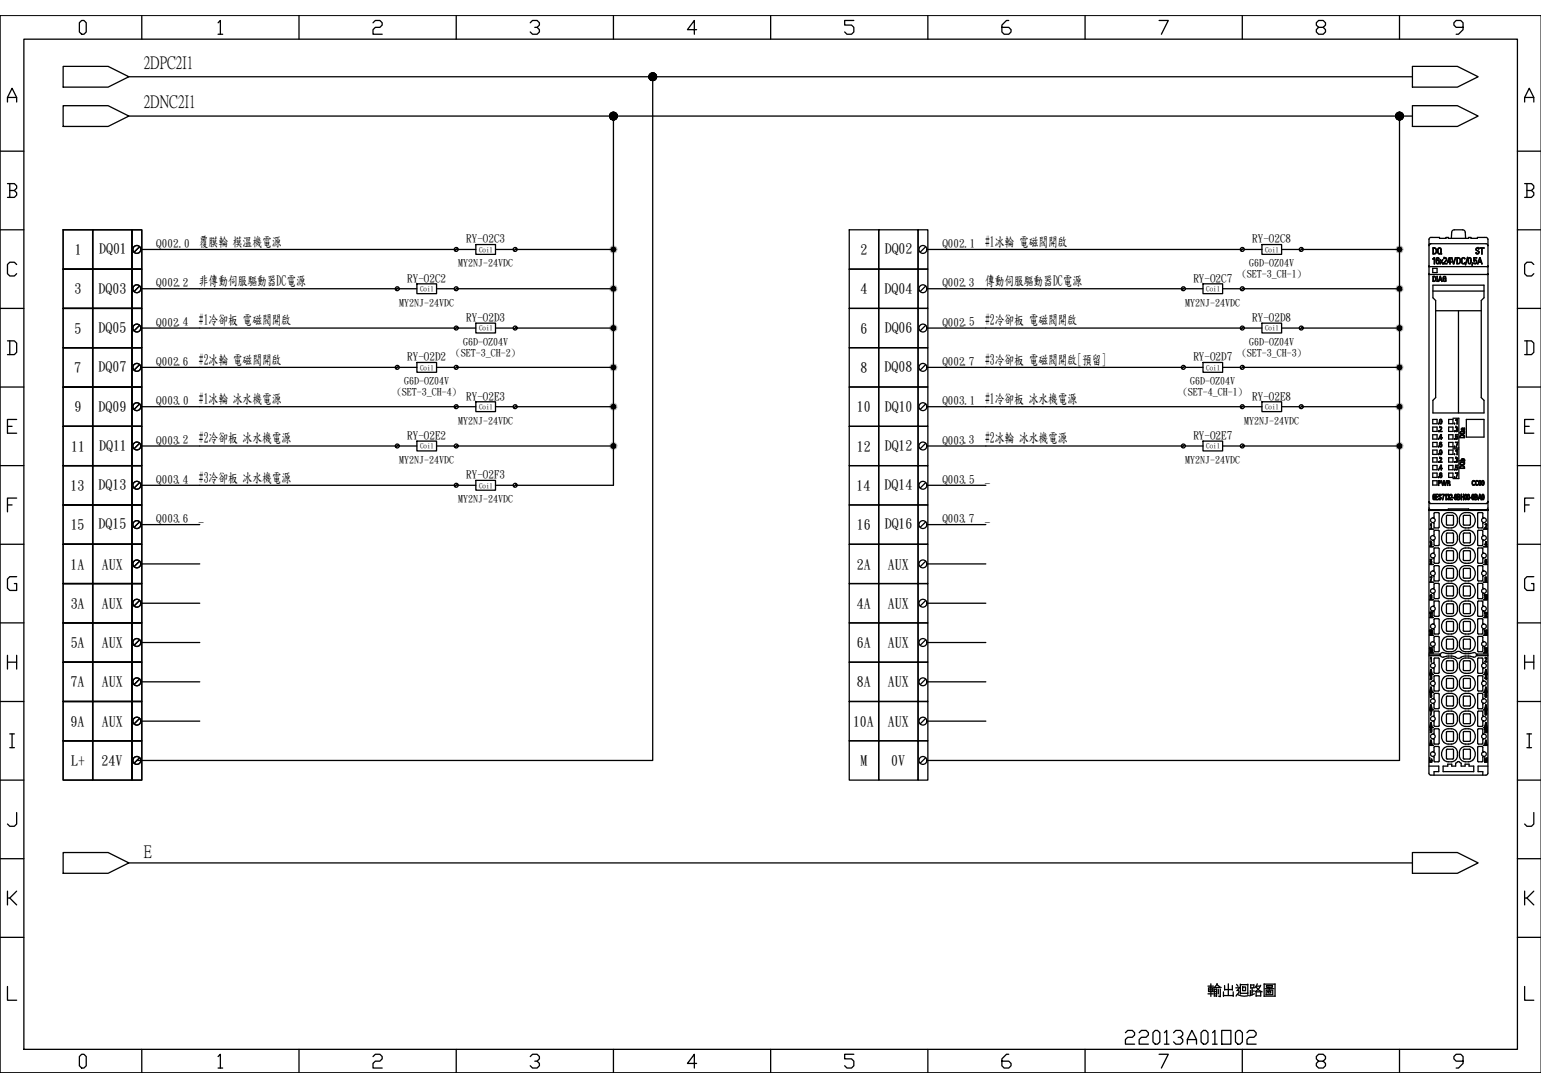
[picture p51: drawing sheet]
<svg xmlns="http://www.w3.org/2000/svg" width="297mm" height="210mm" viewBox="0 0 297 210" stroke-linecap="round" stroke-linejoin="round" font-family="sans-serif">
<defs><g id="words">
<text font-size="6.2" x="215.9" y="202.5">22013A01O02</text>
<g font-size="3.4">
<text x="27.7" y="13">2DPC2I1</text>
<text x="27.7" y="20.6">2DNC2I1</text>
<text x="27.7" y="165.2">E</text>
</g>
<g font-size="2.7">
<text x="38.3" y="47.4">覆膜輪 模溫機電源</text>
<text x="189.9" y="47.4">#1冰輪 電磁閥開啟</text>
<text x="14.4" y="49">1</text>
<text x="19.1" y="48.8">DQ01</text>
<text x="165.9" y="49">2</text>
<text x="170.5" y="48.8">DQ02</text>
<text x="14.3" y="56.5">3</text>
<text x="19" y="56.4">DQ03</text>
<text x="38.3" y="55">非傳動伺服驅動器DC電源</text>
<text x="165.9" y="56.6">4</text>
<text x="170.5" y="56.4">DQ04</text>
<text x="189.9" y="55">傳動伺服驅動器DC電源</text>
<text x="14.3" y="64.1">5</text>
<text x="19" y="64">DQ05</text>
<text x="38.3" y="62.5">#1冷卻板 電磁閥開啟</text>
<text x="165.9" y="64.1">6</text>
<text x="170.5" y="64">DQ06</text>
<text x="189.9" y="62.5">#2冷卻板 電磁閥開啟</text>
<text x="14.3" y="71.7">7</text>
<text x="19" y="71.6">DQ07</text>
<text x="38.3" y="70.1">#2冰輪 電磁閥開啟</text>
<text x="165.9" y="71.7">8</text>
<text x="170.5" y="71.6">DQ08</text>
<text x="189.9" y="70.1">#3冷卻板 電磁閥開啟[預留]</text>
<text x="38.3" y="77.7">#1冰輪 冰水機電源</text>
<text x="189.9" y="77.7">#1冷卻板 冰水機電源</text>
<text x="14.3" y="79.3">9</text>
<text x="19" y="79.1">DQ09</text>
<text x="165.2" y="79.3">10</text>
<text x="170.6" y="79.1">DQ10</text>
<text x="13.7" y="86.9">11</text>
<text x="19.1" y="86.7">DQ11</text>
<text x="38.3" y="85.3">#2冷卻板 冰水機電源</text>
<text x="165.1" y="86.9">12</text>
<text x="170.5" y="86.7">DQ12</text>
<text x="189.9" y="85.3">#2冰輪 冰水機電源</text>
<text x="13.6" y="94.4">13</text>
<text x="19" y="94.3">DQ13</text>
<text x="38.3" y="92.8">#3冷卻板 冰水機電源</text>
<text x="165.1" y="94.4">14</text>
<text x="170.5" y="94.3">DQ14</text>
<text x="189.9" y="92.8">_</text>
<text x="19" y="101.9">DQ15</text>
<text x="38.3" y="100.4">_</text>
<text x="170.5" y="101.9">DQ16</text>
<text x="189.9" y="100.4">_</text>
<text x="13.6" y="102">15</text>
<text x="165.1" y="102">16</text>
<text x="13.6" y="109.6">1A</text>
<text x="19.6" y="109.6">AUX</text>
<text x="165.2" y="109.6">2A</text>
<text x="171.2" y="109.6">AUX</text>
<text x="13.6" y="117.2">3A</text>
<text x="19.6" y="117.2">AUX</text>
<text x="165.2" y="117.2">4A</text>
<text x="171.2" y="117.2">AUX</text>
<text x="13.6" y="124.7">5A</text>
<text x="19.6" y="124.7">AUX</text>
<text x="165.1" y="124.7">6A</text>
<text x="171.2" y="124.7">AUX</text>
<text x="13.6" y="132.3">7A</text>
<text x="19.6" y="132.3">AUX</text>
<text x="165.2" y="132.3">8A</text>
<text x="171.2" y="132.3">AUX</text>
<text x="13.6" y="139.9">9A</text>
<text x="19.6" y="139.9">AUX</text>
<text x="164.4" y="139.9">10A</text>
<text x="171.2" y="139.9">AUX</text>
<text x="13.7" y="147.5">L+</text>
<text x="19.6" y="147.5">24V</text>
<text x="165.9" y="147.5">M</text>
<text x="171.8" y="147.5">0V</text>
</g>
<g font-size="2.1">
<text x="30.1" y="47.6">Q002.0</text>
<text x="89.9" y="46.7">RY-O2C3</text>
<text x="181.6" y="47.6">Q002.1</text>
<text x="241.4" y="46.7">RY-O2C8</text>
<text x="30.1" y="55.2">Q002.2</text>
<text x="78.5" y="54.3">RY-O2C2</text>
<text x="181.6" y="55.2">Q002.3</text>
<text x="230" y="54.3">RY-O2C7</text>
<text x="30.1" y="62.8">Q002.4</text>
<text x="89.9" y="61.9">RY-O2D3</text>
<text x="181.6" y="62.8">Q002.5</text>
<text x="241.4" y="61.9">RY-O2D8</text>
<text x="30.1" y="70.3">Q002.6</text>
<text x="78.5" y="69.4">RY-O2D2</text>
<text x="181.6" y="70.3">Q002.7</text>
<text x="230" y="69.4">RY-O2D7</text>
<text x="30.1" y="77.9">Q003.0</text>
<text x="89.9" y="77">RY-O2E3</text>
<text x="181.6" y="77.9">Q003.1</text>
<text x="241.4" y="77">RY-O2E8</text>
<text x="30.1" y="85.5">Q003.2</text>
<text x="78.5" y="84.6">RY-O2E2</text>
<text x="181.6" y="85.5">Q003.3</text>
<text x="230" y="84.6">RY-O2E7</text>
<text x="30.1" y="93.1">Q003.4</text>
<text x="89.9" y="92.2">RY-O2F3</text>
<text x="181.6" y="93.1">Q003.5</text>
<text x="30.1" y="100.6">Q003.6</text>
<text x="181.6" y="100.6">Q003.7</text>
</g>
<g font-size="1.9">
<text x="88.3" y="51.3">MY2NJ-24VDC</text>
<text x="239.4" y="53.4">(SET-3_CH-1)</text>
<text x="240.8" y="51.3">G6D-OZ04V</text>
<text x="76.9" y="58.9">MY2NJ-24VDC</text>
<text x="228.5" y="58.9">MY2NJ-24VDC</text>
<text x="87.8" y="68.5">(SET-3_CH-2)</text>
<text x="89.3" y="66.5">G6D-OZ04V</text>
<text x="239.4" y="68.5">(SET-3_CH-3)</text>
<text x="240.8" y="66.5">G6D-OZ04V</text>
<text x="76.5" y="76.1">(SET-3_CH-4)</text>
<text x="77.9" y="74.1">G6D-OZ04V</text>
<text x="228" y="76.1">(SET-4_CH-1)</text>
<text x="229.4" y="74.1">G6D-OZ04V</text>
<text x="88.3" y="81.6">MY2NJ-24VDC</text>
<text x="239.8" y="81.6">MY2NJ-24VDC</text>
<text x="76.9" y="89.2">MY2NJ-24VDC</text>
<text x="228.5" y="89.2">MY2NJ-24VDC</text>
<text x="88.3" y="96.8">MY2NJ-24VDC</text>
</g>
<g font-size="1.3">
<text x="92.4" y="48.5">Coil</text>
<text x="243.9" y="48.5">Coil</text>
<text x="81" y="56.1">Coil</text>
<text x="232.5" y="56.1">Coil</text>
<text x="92.4" y="63.7">Coil</text>
<text x="243.9" y="63.7">Coil</text>
<text x="81" y="71.3">Coil</text>
<text x="232.5" y="71.3">Coil</text>
<text x="92.4" y="78.8">Coil</text>
<text x="243.9" y="78.8">Coil</text>
<text x="81" y="86.4">Coil</text>
<text x="232.5" y="86.4">Coil</text>
<text x="92.4" y="94">Coil</text>
</g>
</g></defs>
<g fill="none" stroke="#000" stroke-width=".25">
<path d="M1.4 19.7v-.9l.9-1.8 .9 1.8v.9M1.4 18.8h1.8M4.6 7.5h287.9v194.8h-287.9zM15.7 3.9h.5l.4 .5v1.8l-.4 .4h-.5l-.4-.4v-1.8zM27.3 3v4.5M42 4.4l.5-.5v2.7M42 6.6h.9M57.6 3v4.5M71.9 4.4l.4-.5h.9l.5 .5v.4l-.5 .5h-.9l-.4 .4v.9h1.8M87.9 3v4.5M102.2 4.4l.4-.5h.9l.5 .5v.4l-.5 .5h-.4M103.5 5.3l.5 .4v.5l-.5 .4h-.9l-.4-.4"/>
<path d="M118.2 3v4.5M134.3 5.7h-1.8l1.3-1.8v2.7M148.5 3v4.5M164.6 3.9h-1.8v.9h1.3l.5 .5v.9l-.5 .4h-.8l-.5-.4M178.8 3v4.5M194.4 3.9h-.4l-.9 .9v1.4l.5 .4h.8l.5-.4v-.5l-.5-.4h-1.3M209.2 3v4.5M223.4 3.9h1.8l-1.3 2.7M239.5 3v4.5M254.2 5.3l-.5-.5v-.4l.5-.5h.9l.4 .5v.4l-.4 .5h-.9l-.5 .4v.5l.5 .4h.9l.4-.4v-.5l-.4-.4M269.8 3v4.5M282 5.3h-1.3l-.5-.5v-.4l.5-.5h.9l.4 .5v1.3l-.9 .9h-.4"/>
<path d="M293.9 19.7v-.9l.9-1.8 .9 1.8v.9M293.9 18.8h1.8M.1 29.1h4.5M1.4 35.4h1.4l.4 .4v.5l-.4 .4M1.9 36.7h.9l.4 .5v.4l-.4 .4h-1.4M1.9 35.4v2.6M292.5 29.1h4.5M293.9 35.4h1.3l.5 .4v.5l-.5 .4M294.3 36.7h.9l.5 .5v.4l-.5 .4h-1.3M294.3 35.4v2.6M.1 44.3h4.5M.1 59.4h4.5"/>
<path d="M3.2 51l-.4-.5h-.9l-.5 .5v1.8l.5 .4h.9l.4-.4M292.5 44.3h4.5M292.5 59.4h4.5M295.7 51l-.5-.5h-.9l-.4 .5v1.8l.4 .4h.9l.5-.4M.1 74.6h4.5M1.4 65.7h1.4l.4 .4v1.8l-.4 .5h-1.4M1.9 65.7v2.7M292.5 74.6h4.5M293.9 65.7h1.3l.5 .4v1.8l-.5 .5h-1.3M294.3 65.7v2.7M.1 89.8h4.5M1.4 82.2h.9"/>
<path d="M1.4 97.3h.9M3.2 80.8h-1.8v2.7h1.8M3.2 96h-1.8v2.7M292.5 89.8h4.5M293.9 82.2h.9M293.9 97.3h.9M295.7 80.8h-1.8v2.7h1.8M295.7 96h-1.8v2.7M.1 104.9h4.5M3.2 111.2h-1.3l-.5 .4v1.8l.5 .4h1.3v-1.3h-.4M292.5 104.9h4.5M295.7 111.2h-1.4l-.4 .4v1.8l.4 .4h1.4v-1.3h-.5"/>
<path d="M.1 120.1h4.5M.1 135.2h4.5M1.4 126.3v2.7M1.4 127.6h1.8M3.2 126.3v2.7M292.5 120.1h4.5M292.5 135.2h4.5M293.9 127.6h1.8M293.9 126.3v2.7M295.7 126.3v2.7M.1 150.4h4.5M1.9 141.5h.9"/>
<path d="M1.9 144.1h.9M2.3 141.5v2.6M3.2 156.6v2.2l-.4 .5h-.9l-.5-.5M292.5 150.4h4.5M294.3 141.5h.9M294.3 144.1h.9M294.8 141.5v2.6M295.7 156.6v2.2l-.5 .5h-.9l-.4-.5M.1 165.5h4.5M1.4 171.8v2.6M1.9 173.1l1.3 1.3M3.2 171.8l-1.3 1.3h-.5"/>
<path d="M292.5 165.5h4.5M293.9 171.8v2.6M294.3 173.1l1.4 1.3M295.7 171.8l-1.4 1.3h-.4M.1 180.7h4.5M1.4 190.1v2.7h1.8M292.5 180.7h4.5M293.9 190.1v2.7h1.8M.1 206.8h296.9M15.7 203.2h.5l.4 .5v1.7l-.4 .5h-.5l-.4-.5v-1.7zM27.3 202.3v4.5M42 203.7l.5-.5v2.7"/>
<path d="M42 205.9h.9M57.6 202.3v4.5M71.9 203.7l.4-.5h.9l.5 .5v.4l-.5 .4h-.9l-.4 .5v.9h1.8M87.9 202.3v4.5M102.2 203.7l.4-.5h.9l.5 .5v.4l-.5 .4h-.4M103.5 204.5l.5 .5v.4l-.5 .5h-.9l-.4-.5M118.2 202.3v4.5M134.3 205h-1.8l1.3-1.8v2.7M148.5 202.3v4.5M164.6 203.2h-1.8v.9h1.3l.5 .4v.9l-.5 .5h-.8l-.5-.5M178.8 202.3v4.5M194.4 203.2h-.4l-.9 .9v1.3l.5 .5h.8l.5-.5v-.4l-.5-.5h-1.3"/>
<path d="M209.2 202.3v4.5M223.4 203.2h1.8l-1.3 2.7M239.5 202.3v4.5M254.2 204.5l-.5-.4v-.4l.5-.5h.9l.4 .5v.4l-.4 .4h-.9l-.5 .5v.4l.5 .5h.9l.4-.5v-.4l-.4-.5M269.8 202.3v4.5M282 204.5h-1.3l-.5-.4v-.4l.5-.5h.9l.4 .5v1.3l-.9 .9h-.4"/>
</g>
<!-- layer: 0 -->
<g fill="none" stroke="#000" stroke-width=".25">
<path d="M12.2 12.8h8.6l4 2-4 2h-8.6zM24.8 14.8h247.5M125.8 14.8v131.8h-99.4M272.3 12.8h8.6l4 2-4 2h-8.6zM12.2 20.4h8.6l4 2-4 2h-8.6zM24.8 22.4h247.5M118.2 22.4v71.1h-18.9M269.8 22.4v124.2h-91.1M272.3 20.4h8.6l4 2-4 2h-8.6zM12.2 44.3h5.7v7.6h-5.7zM12.2 51.9h5.7v7.5h-5.7zM12.2 59.4h5.7v7.6h-5.7z"/>
<path d="M17.9 44.3h7.5v7.6h-7.5zM17.9 51.9h7.5v7.5h-7.5zM17.9 59.4h7.5v7.6h-7.5zM25.4 44.3h1.9v7.6h-1.9zM25.4 51.9h1.9v7.5h-1.9zM25.4 59.4h1.9v7.6h-1.9zM26.9 47.5l-1.1 1.1M26.9 55.1l-1.1 1.1M27.1 48.1h60.8M27.1 55.7h49.5M76.8 55.4l-.5 .5M77 55.7h3.4"/>
<path d="M80.4 54.7h3.7v1.9h-3.7zM84.1 55.7h3.5M87.9 55.7h30.3M88.2 55.4l-.5 .5M88.2 47.8l-.5 .5M88.3 48.1h3.4M91.7 47.1h3.8v1.9h-3.8zM95.5 48.1h3.4M99.3 48.1h18.9M99.6 47.8l-.6 .5M163.7 44.3h5.7v7.6h-5.7zM163.7 51.9h5.7v7.5h-5.7z"/>
<path d="M163.7 59.4h5.7v7.6h-5.7zM169.4 44.3h7.6v7.6h-7.6zM169.4 51.9h7.6v7.5h-7.6zM169.4 59.4h7.6v7.6h-7.6zM177 44.3h1.8v7.6h-1.8zM177 51.9h1.8v7.5h-1.8zM177 59.4h1.8v7.6h-1.8zM178.4 47.5l-1 1.1M178.4 55.1l-1 1.1M178.7 48.1h60.8M178.7 55.7h49.4M228.4 55.4l-.6 .5"/>
<path d="M228.5 55.7h3.4M231.9 54.7h3.8v1.9h-3.8zM235.7 55.7h3.4M239.5 55.7h30.3M239.7 55.4l-.5 .5M239.7 47.8l-.5 .5M239.8 48.1h3.4M243.2 47.1h3.8v1.9h-3.8zM247 48.1h3.4M250.8 48.1h19M251.1 47.8l-.5 .5M275.4 51.4h.1"/>
<path d="M275.4 52.9h.1M275.4 46.1v51.8l.2 .3 .2 .1M275.4 46.1l.1-.2 .3-.1h1.7v.1h1.2v-.1h.5v.1h3.9v-.1h.4v.1h1.3v-.1h1.6h.2l.2 .3M275.5 51.4h.1M275.5 52.9h.1M275.5 47.2l-.1 .2M275.5 52.9h11.3M275.5 51.4h11.3M275.5 47.2h.1M275.5 47.1v.1M275.8 47l-.3 .1M275.8 47h10.7l.2 .1 .1 .3"/>
<path d="M275.8 47h.1M276.2 51.7h.8v.8h-.8zM276.2 53.3h.4l.1 .1 .1 .5-.2 .3h-.4zM276.2 47.8h.4l.2 .2 .1 .6-.3 .3-.4 .1zM276.2 55h9.9v2.4l-.6 .5v18.7l.6 .6v2.4h-9.9v-2.4l.5-.6v-18.7l-.5-.5zM276.2 56.1h9.9M276.2 49.9h.1M276.3 53.3l.3 .1 .1 .2v.4l-.2 .2h-.2zM276.3 47.8l.3 .1 .2 .2v.5l-.2 .3h-.3zM276.3 48.9h.1M276.4 49.7h.1v1.2l-.1-1.1-.2 .1zM276.7 59.9h8.8"/>
<path d="M276.9 49.7h.3l.2 .1-.4-.1-.1 .2v.4l.2-.2 .3 .2v.4l-.2 .2h-.2l-.2-.3zM277 53.3v.9zM277.1 50.1h.1M277.2 47.9l.3-.1 .2 .1 .1 .7-.1 .3 .2 .1h-.6l-.1-.2zM277.3 47.9l.3-.1 .1 .2v.7l-.2 .2-.3-.2zM277.6 50.1l.3 .3 .2-.3-.2 .3 .2 .4-.3-.3-.3 .3 .3-.4zM277.6 53.3l.3 1-.1-.3h-.4l-.1 .2zM277.6 53.3l.2 .6h-.4zM278.2 53.3h.3l.2 .1-.4-.1-.1 .3v.4l.2 .2 .2-.1v-.3l-.1-.1h.2v.5h-.1h-.3l-.1-.2zM278.4 49.7h.1M278.4 49.7h.3l.2 .3-.6 .8 .6 .1h-.6l.5-.9-.1-.2h-.3zM279.1 50.4v.1"/>
<path d="M279.3 49.7h.2v.8h.2h-.2v.4v-.4h-.5zM279.4 49.7l.1 .8-.4-.1zM279.8 45.9l.1-1.4 .4-.2 1.9 .1 .2 .4 .1 1.1M279.8 49.7l.4 1.1 .4-1.1-.3 1.2h-.2zM280.8 49.7h.5l.2 .2v.6l-.3 .3-.4 .1zM280.9 49.7l.4 .1 .1 .2v.5l-.2 .3h-.3zM281.1 59.9v19.7M281.8 49.7h.4l.2 .1-.4-.1-.2 .3v.7l.2 .1 .4-.1-.2 .2h-.3l-.1-.2zM282.9 49.6l-.5 1.4zM283 50.3v.4l.2 .2 .3-.1 .1-.5M283 50.3v-.5l.3-.2 .2 .2 .1 .5M283 50.3h.1"/>
<path d="M283.1 50.3l.1-.6 .3 .1v.5M283.1 50.3v.4l.1 .1 .3-.1v-.4M283.1 50.3h.1M283.5 50.3h.1M283.6 50.3h.1M283.8 50.7v.4zM284.1 49.7h.5h-.4v.5l.3-.1 .2 .2-.1 .4-.2 .2-.3-.2 .4 .1 .1-.4-.2-.2-.3 .1zM284.2 50.3h.1M284.7 48.9h.1M284.9 47.9l.2 .1-.3-.3-.3 .3v.2l.5 .4-.1 .2-.2 .1M284.9 47.9h-.3v.2l.5 .4v.2l-.3 .3-.3-.3 .2 .2M284.9 47.9h.1"/>
<path d="M285.2 49.7h.1l.4 1.2-.2-.4h-.5l-.2 .4zM285.3 49.8l.2 .7h-.5zM285.3 47.8h.8h-.4v1.2l-.1-1.2zM286.8 52.9h.1M286.8 51.4h.1M286.8 46.1v51.8a.47 .47 0 0 1-.6 .4h-3.1v-.2h-3.9v.2M12.2 67h5.7v7.6h-5.7zM12.2 74.6h5.7v7.6h-5.7zM17.9 67h7.5v7.6h-7.5zM17.9 74.6h7.5v7.6h-7.5zM25.4 67h1.9v7.6h-1.9zM25.4 74.6h1.9v7.6h-1.9z"/>
<path d="M26.9 62.7l-1.1 1.1M26.9 70.3l-1.1 1M26.9 77.9l-1.1 1M27.1 78.4h60.8M27.1 63.2h60.8M27.1 70.8h49.5M76.8 70.5l-.5 .6M77 70.8h3.4M80.4 69.9h3.7v1.9h-3.7zM84.1 70.8h3.5M87.9 70.8h30.3M88.2 78.1l-.5 .6"/>
<path d="M88.2 70.5l-.5 .6M88.2 63l-.5 .5M88.3 78.4h3.4M88.3 63.2h3.4M91.7 77.4h3.8v1.9h-3.8zM91.7 62.3h3.8v1.9h-3.8zM95.5 78.4h3.4M95.5 63.2h3.4M99.3 78.4h18.9M99.3 63.2h18.9M99.6 78.1l-.6 .6M99.6 63l-.6 .5"/>
<path d="M163.7 67h5.7v7.6h-5.7zM163.7 74.6h5.7v7.6h-5.7zM169.4 67h7.6v7.6h-7.6zM169.4 74.6h7.6v7.6h-7.6zM177 67h1.8v7.6h-1.8zM177 74.6h1.8v7.6h-1.8zM178.4 62.7l-1 1.1M178.4 70.3l-1 1M178.4 77.9l-1 1M178.7 78.4h60.8M178.7 63.2h60.8M178.7 70.8h49.4"/>
<path d="M228.4 70.5l-.6 .6M228.5 70.8h3.4M231.9 69.9h3.8v1.9h-3.8zM235.7 70.8h3.4M239.5 70.8h30.3M239.7 78.1l-.5 .6M239.7 70.5l-.5 .6M239.7 63l-.5 .5M239.8 78.4h3.4M239.8 63.2h3.4M243.2 77.4h3.8v1.9h-3.8zM243.2 62.3h3.8v1.9h-3.8z"/>
<path d="M247 78.4h3.4M247 63.2h3.4M250.8 78.4h19M250.8 63.2h19M251.1 78.1l-.5 .6M251.1 63l-.5 .5M12.2 82.2h5.7v7.6h-5.7zM12.2 89.8h5.7v7.5h-5.7zM12.2 97.3h5.7v7.6h-5.7zM17.9 82.2h7.5v7.6h-7.5zM17.9 89.8h7.5v7.5h-7.5zM17.9 97.3h7.5v7.6h-7.5z"/>
<path d="M25.4 82.2h1.9v7.6h-1.9zM25.4 89.8h1.9v7.5h-1.9zM25.4 97.3h1.9v7.6h-1.9zM26.9 85.4l-1.1 1.1M26.9 93l-1.1 1.1M27.1 86h49.5M27.1 93.5h60.8M76.8 85.7l-.5 .5M77 86h3.4M80.4 85h3.7v1.9h-3.7zM84.1 86h3.5M87.9 86h30.3"/>
<path d="M88.2 93.3l-.5 .5M88.2 85.7l-.5 .5M88.3 93.5h3.4M91.7 92.6h3.8v1.9h-3.8zM95.5 93.5h3.4M99.6 93.3l-.6 .5M163.7 82.2h5.7v7.6h-5.7zM163.7 89.8h5.7v7.5h-5.7zM163.7 97.3h5.7v7.6h-5.7zM169.4 82.2h7.6v7.6h-7.6zM169.4 89.8h7.6v7.5h-7.6zM169.4 97.3h7.6v7.6h-7.6z"/>
<path d="M177 82.2h1.8v7.6h-1.8zM177 89.8h1.8v7.5h-1.8zM177 97.3h1.8v7.6h-1.8zM178.4 85.4l-1 1.1M178.4 93l-1 1.1M178.7 86h49.4M178.7 93.5h11.3M228.4 85.7l-.6 .5M228.5 86h3.4M231.9 85h3.8v1.9h-3.8zM235.7 86h3.4M239.5 86h30.3"/>
<path d="M239.7 85.7l-.5 .5M275.4 98.3h.1M275.4 98.4h.1M275.4 98.4h11.4M275.4 96.7l.1 .2M275.4 98.3h11.4M275.5 96.9l.3 .2M275.8 97.1h.1M275.8 97.1h10.7M276.2 80.8h.8v.9h-.8zM276.2 82.3h.8v.9h-.8zM276.2 83.8h.8v.8h-.8z"/>
<path d="M276.2 85.3h.8v.8h-.8zM276.2 86.8h.8v.8h-.8zM276.2 88.2h.8v.9h-.8zM276.2 89.7h.8v.8h-.8zM276.2 91.2h.8v.8h-.8zM276.2 92.7h.8v.8h-.8zM276.3 99.8a.46 .46 0 0 0-.6 .5 .46 .46 0 0 0 .6 .4M276.3 99.8a.45 .45 0 0 1 .3 .5 .45 .45 0 0 1-.3 .4M276.3 95.3l.3 .1-.2-.1-.1 .2v.3l.2-.1 .1 .1v.4l-.1 .1-.3-.2zM276.4 95.7h.1M276.8 95.3h.4h-.4v.4h.4l-.4 .1v.5h.4h-.4zM277.3 98.8l.1 .2v2.6l-.1 .2"/>
<path d="M277.3 98.8h-.8l-.1 .9-.1 .1M277.3 92.7h.3l.1 .2-.1 .2h-.3v.5zM277.3 81.6v.1zM277.3 83.1v.1zM277.3 84.5v.2zM277.3 86v.1zM277.3 87.5v.1zM277.3 89v.1zM277.3 90.4v.2zM277.3 91.9v.2zM277.3 92.7l.3 .1v.2l-.3 .1zM277.4 95.3h.2l.2 .2-.2-.2-.2 .2 .4 .5-.2 .3-.3-.2 .3 .2 .1-.3-.3-.3z"/>
<path d="M277.5 96.2h.1M277.5 83.1h.1M277.5 87.2l.2 .4 .2-.1v-.3M277.5 81.3v.3l.2 .1 .2-.1v-.3M277.5 87.2l.2-.5 .2 .1v.4M277.5 81.3v-.4l.2-.1 .2 .1v.4M277.5 81.3h.1M277.5 87.2h.1M277.5 90.3h.1M277.5 91.2l.2-.1 .2 .2-.3-.1-.1 .2v.2l.2-.1 .2 .1-.1 .5-.3-.2zM277.5 84.3h.1M277.5 82.3l.3 .1v.1l-.3 .6"/>
<path d="M277.5 82.3h.3l.1 .2-.4 .6 .4 .1h-.4v-.1M277.5 82.3h.1M277.5 88.3h.1M277.5 85.3h.4h-.3l-.1 .2v.2l.2-.1 .2 .1-.1 .4-.3-.2zM277.5 88.2h.3l.1 .2-.4 .6 .4 .1h-.4l.3-.7v-.1zM277.5 81.3l.2-.4h.1l.1 .4M277.5 87.2l.2-.4h.1l.1 .4M277.5 81.3l.2 .4 .2-.4M277.5 87.2l.2 .4 .1-.1 .1-.3M277.7 83.8h.2v.6h.1h-.1v.3l-.1-.3h-.4zM277.7 89.7h.2v.6h.1h-.1v.3l-.1-.3h-.4zM277.7 85.6h.1"/>
<path d="M277.7 91.5h.1M277.7 89.7l-.2 .6M277.7 83.8l.1 .6h-.3zM277.7 89.7l.1 .6h-.3M277.7 89.7h.1M277.8 92.7l.3 .8 .2-.8 .3 .7 .3-.7-.3 .9-.3-.8-.2 .8zM277.9 81.3h.1M277.9 87.2h.1M277.9 91.6h.1M277.9 95.3h.5l-.3 1 .2-.9zM278.3 95.3v.1M278.6 93.4h.1"/>
<path d="M278.7 95.3l.1 1-.1-.9-.1 .1zM278.9 99.4h1.2v1.8h-1.2zM279 92.7l.4 .1v.3l.1 .5-.1-.4-.3-.1-.1 .5zM279 95.3h.2l.2 .2-.1 .3 .1 .3-.2 .2-.2-.1h.3l-.1-.5 .1-.2zM279.1 92.7l.2 .1 .1 .2-.3 .1zM279.1 96.3h.1M279.2 80.8h.9v.9h-.9zM279.2 82.3h.9v.9h-.9zM279.2 83.8h.9v.8h-.9zM279.2 85.3h.9v.8h-.9zM279.2 86.8h.9v.8h-.9zM279.2 88.2h.9v.9h-.9z"/>
<path d="M279.2 89.7h.9v.8h-.9zM279.2 91.2h.9v.8h-.9zM279.5 96.2h.1M279.6 95.3h.2l.1 .2-.4 .8h.4h-.4l.3-.8v-.1h-.2zM280 95.9l.3 .1zM280.1 80.6h1.1v5.7h-1.1M280.1 86.5h1.1v5.7h-1.1M280.3 81.6l.1 .1zM280.3 83.1l.1 .1zM280.3 84.5l.1 .2zM280.3 86l.1 .1zM280.3 87.5l.1 .1z"/>
<path d="M280.3 89l.1 .1zM280.3 90.4l.1 .2zM280.3 91.9l.1 .2zM280.5 95.3l.3 .1-.3-.1-.1 .2v.3l.3-.1 .1 .1v.4l-.2 .1-.2-.2zM280.5 95.8h.3l-.2 .5-.1-.2zM280.5 85.2h.5l-.3 1 .2-.9zM280.5 91.1h.5l-.3 1 .2-.9zM280.6 83.8h.4h-.4v.4l.3-.1 .1 .2-.2 .4-.2-.1h.2l.1-.3-.1-.2-.2 .2zM280.6 89.7h.4h-.4v.4l.2-.1 .2 .2-.2 .4-.2-.1h.2l.1-.3-.1-.2-.2 .2zM280.6 82.3v.1l.2-.1 .1 .2-.1 .2 .1 .3-.2 .1M280.6 88.2v.1h.2l.1 .1-.1 .2 .1 .3-.2 .1M280.6 82.3h.3l.1 .2-.1 .2 .1 .4-.2 .1-.2-.1h.1"/>
<path d="M280.6 88.2h.3l.1 .2-.1 .2 .1 .4-.2 .1-.2-.1h.1M280.6 88.2h.1M280.6 82.3h.1M280.7 81h.1M280.7 86.9h.1M280.7 84.2v.1M280.7 90.1v.1M280.7 89h.1M280.7 83.1h.1M280.8 80.8l-.1 .2M280.8 86.7l-.1 .2M280.8 86.7l.1 .9-.1-.8-.1 .1"/>
<path d="M280.8 80.8l.1 .9-.1-.8-.1 .1M280.8 80.8h.1M280.8 86.7h.1M280.9 91.2h.1M281 95.3h.3l.1 .2v.6l-.2 .2h-.2zM281 95.8l.4 .1-.1 .3-.3 .1zM281 95.3l.3 .1v.3h-.3zM281.4 89.2l.3-.1 .5 .1 .1-.2v.4l-.2 .2h-.5l-.2-.2zM281.4 83.3l.7-.1 .1 .1 .1-.2v.4l-.2 .2h-.5l-.2-.2zM281.5 84l.6-.1 .2 .5h-.9zM281.5 89.9l.6-.1 .2 .5h-.9zM281.5 89.2h.6l.1 .2-.1 .1h-.5z"/>
<path d="M281.5 84l.6-.1 .1 .4h-.7zM281.5 83.3l.6-.1 .1 .3-.1 .1h-.5l-.1-.1zM281.5 89.9h.6l.1 .3h-.7zM281.7 95.3v.4h.4v-.4v1v-.5h-.4v.5zM281.7 82.6l.6-.1v.3l-.3 .1-.2-.3v.3zM281.8 88.5h.3l.1 .2-.4 .1zM281.9 88.4l-.2 .2v.2l-.3 .1 .9-.1M281.9 88.4h.1M281.9 88.4l.3 .1 .1 .2M282.2 99.3l-.1 .2v1.6l.1 .1M282.2 99.3h1.1l.1 .2v1.7h-1.2M282.2 84.3h.1"/>
<path d="M282.2 90.2h.1M282.3 88.8h.1M282.3 95.8v.4l.2 .1 .2-.1v-.4M282.3 95.8v-.4l.2-.1 .2 .1v.4M282.3 95.8h.1M282.3 88.7v.1M282.3 88.7h.1M282.4 95.8l.1-.5 .1 .1 .1 .4M282.4 95.8l.1 .5 .1-.1 .1-.4M282.4 95.8h.1M282.6 80.8h3.5v3.5h-3.5zM282.7 95.8h.1"/>
<path d="M282.8 95.8l.1 .4 .1 .1 .2-.1 .1-.4M282.8 95.8l.1-.4 .1-.1 .2 .1 .1 .4M282.8 95.8h.1M282.9 95.8l.1-.5 .2 .1v.4M282.9 95.8l.1 .5 .2-.5M282.9 95.8h.1M283.1 98.8a1.49 1.49 0 0 1 1.3 1.5 1.49 1.49 0 0 1-1.3 1.5M283.1 98.8a1.51 1.51 0 0 0-1.8 1.2 1.51 1.51 0 0 0 1.1 1.8M283.2 95.8h.1M283.3 95.8h.1M283.4 95.9l.2 .1zM283.7 95.8v.4l.2 .1 .2-.1v-.4"/>
<path d="M283.7 95.8l.2-.5 .2 .1v.4M283.7 95.8h.1M283.8 95.8l.1-.5 .2 .1v.4M283.8 95.8l.1 .5 .2-.1v-.4M283.8 95.8h.1M283.8 92.7l.3-.1 .2 .1h-.3l-.2 .1 .1 .6h.4l-.1 .1-.4-.1zM284.1 95.8h.1M284.3 95.3h.3l.1 .2 .1 .6-.2 .2h-.3zM284.3 95.8l.4 .1-.1 .3-.3 .1zM284.3 95.3l.4 .1-.1 .3h-.3zM284.5 92.7l.2-.1 .2 .1h-.3l-.1 .2v.5h.4l-.1 .1-.4-.1zM285.1 92.7l.2-.1 .2 .2v.6l-.2 .1-.3-.1z"/>
<path d="M285.1 92.7h.2l.1 .2-.1 .6-.2-.2zM285.2 95.3l.3 1-.1-.2h-.3l-.2 .2zM285.2 95.4l.2 .6h-.3zM285.6 95.8l.1 .4 .1 .1 .2-.1 .1-.4M285.6 95.8l.1-.4 .1-.1 .2 .1 .1 .4M285.6 95.8h.1M285.7 92.7l.2-.1 .1 .2v.5l-.1 .2-.3-.1zM285.7 95.8l.1-.5 .2 .1v.4M285.7 95.8l.1 .5 .2-.1v-.4M285.7 95.8h.1M285.7 92.7h.2l.1 .2-.1 .6-.2-.2zM286 99.8l-.2-.1v-.9h-.9l-.1 2.8 .2 .2"/>
<path d="M286 99.8a.46 .46 0 0 1 .5 .5 .46 .46 0 0 1-.5 .4M286 99.8a.45 .45 0 0 0-.4 .5 .45 .45 0 0 0 .4 .4M286 95.8h.1M286.1 95.8h.1M286.5 97.1h.1M286.8 96.9l-.3 .2M286.8 98.3h.1M286.8 98.4h.1M286.8 98.3v50.7l-.1 .2-.3 .2h-10.6l-.3-.2-.1-.2v-50.7M286.8 96.7h.1M286.8 96.6v.1M286.8 96.7v.2"/>
<path d="M12.2 104.9h5.7v7.6h-5.7zM12.2 112.5h5.7v7.6h-5.7zM17.9 104.9h7.5v7.6h-7.5zM17.9 112.5h7.5v7.6h-7.5zM25.4 104.9h1.9v7.6h-1.9zM25.4 112.5h1.9v7.6h-1.9zM26.9 100.6l-1.1 1.1M26.9 108.2l-1.1 1M26.9 115.7l-1.1 1.1M27.1 101.1h11.4M27.1 108.7h11.4M27.1 116.3h11.4"/>
<path d="M163.7 104.9h5.7v7.6h-5.7zM163.7 112.5h5.7v7.6h-5.7zM169.4 104.9h7.6v7.6h-7.6zM169.4 112.5h7.6v7.6h-7.6zM177 104.9h1.8v7.6h-1.8zM177 112.5h1.8v7.6h-1.8zM178.4 100.6l-1 1.1M178.4 108.2l-1 1M178.4 115.7l-1 1.1M178.7 101.1h11.3M178.7 108.7h11.3M178.7 116.3h11.3"/>
<path d="M275.6 119h.7M275.6 115.6h.7M275.6 112.2h.7M275.6 108.8h.7M275.6 105.4h.7M275.6 102h.7M275.7 118.1v.8zM275.7 107.8h.3l-.3 .1v.3l.2-.1 .1 .2-.2 .4-.1-.1h.2v-.3h-.2zM275.7 118.1h.1M275.7 111.2h.3l-.2 .9 .1-.8zM275.7 114.7l.2-.1 .1 .2-.1 .7-.2-.1h.2v-.3h-.2zM275.7 104.4v.1h.2l-.1 .3"/>
<path d="M275.7 104.4h.1M275.7 104.4l.3 .1-.1 .3M275.8 108.2h.1M275.8 114.7l.1 .1-.1 .3zM275.8 101.2h.1M275.8 104.8l.1 .2-.1 .2M275.8 105.2h.1M275.8 104.8h.1M275.8 101l.1 .8v-.7h-.2zM275.9 104.8l.1 .1M275.9 104.8h.1M275.9 111.3h.1"/>
<path d="M275.9 114.9h.1M276 104.9l-.1 .3-.2-.1 .1 .1M276 104.9h.1M276 118.1l-.1 .1 .1-.1M276 118.1h.1M276 118l.1 .9M276 118.9h.1M276.2 111h.1M276.3 103.2a.45 .45 0 0 1 .3 .5 .45 .45 0 0 1-.3 .4M276.3 106.6a.45 .45 0 0 1 .3 .5 .45 .45 0 0 1-.3 .4M276.3 110.1a.45 .45 0 0 1 .3 .4 .45 .45 0 0 1-.3 .4v.1M276.3 113.5a.45 .45 0 0 1 .3 .4 .45 .45 0 0 1-.3 .5"/>
<path d="M276.3 116.9a.45 .45 0 0 1 .3 .4 .45 .45 0 0 1-.3 .5M276.3 100.7l.1 .2v.7l.2 .2M276.3 104.1l.1 .2 .1 .8 .8 .1M276.3 107.5l.1 .2 .1 .8 .8 .1M276.3 111l.1 .1 .1 .8 .8 .1M276.3 114.4l.1 .1v.7l.2 .2M276.3 117.8l.1 .1 .1 .9h.8M276.3 103.2a.46 .46 0 0 0-.6 .5 .46 .46 0 0 0 .6 .4M276.3 106.6a.46 .46 0 0 0-.6 .5 .46 .46 0 0 0 .6 .5M276.3 110a.46 .46 0 0 0-.6 .5 .46 .46 0 0 0 .5 .5M276.3 113.5a.46 .46 0 0 0-.6 .4 .46 .46 0 0 0 .6 .5M276.3 116.9a.46 .46 0 0 0-.6 .4 .46 .46 0 0 0 .6 .5"/>
<path d="M276.3 100.7h.1M276.3 103.2h.1M276.3 104.1h.1M276.3 106.6h.1M276.3 107.5v.1M276.3 110v.1M276.3 113.5h.1M276.3 114.4h.1M276.3 116.9h.1M276.3 117.8h.1M276.6 115.4h.7M276.6 101.8h.7"/>
<path d="M277.3 102.2l.1 .2v2.6l-.1 .2M277.3 105.6l.1 .2v2.6l-.1 .2M277.3 109l.1 .2v2.6l-.1 .2M277.3 112.4l.1 .2v2.6l-.1 .2M277.3 115.8l.1 .2v2.6l-.1 .2M277.3 119.3l.1 .1v2.7l-.1 .1M277.3 102.2l-.8 .1-.1 .8-.1 .1M277.3 105.6l-.8 .1-.1 .8-.1 .1M277.3 109l-.8 .1-.1 .8-.1 .1M277.3 112.4l-.8 .1-.1 .8-.1 .2M277.3 115.8l-.8 .1-.1 .8-.1 .2M277.3 119.3h-.8l-.1 .8-.1 .2"/>
<path d="M278.3 102.6a1.73 1.73 0 0 1 2.6 .4 1.56 1.56 0 0 1-1.7 2.2 1.56 1.56 0 0 1-.9-2.6zM278.3 106a1.73 1.73 0 0 1 2.6 .4 1.55 1.55 0 0 1-1.7 2.2 1.55 1.55 0 0 1-.9-2.6zM278.3 116.2a1.73 1.73 0 0 1 2.6 .5 1.55 1.55 0 0 1-1.7 2.1 1.55 1.55 0 0 1-.9-2.6zM278.3 119.6a1.73 1.73 0 0 1 2.6 .5 1.55 1.55 0 0 1-1.7 2.1 1.55 1.55 0 0 1-.9-2.6zM278.9 102.8h1.2v1.8h-1.2zM278.9 106.2h1.2v1.8h-1.2zM278.9 109.6h1.2v1.8h-1.2zM278.9 116.4h1.2v1.8h-1.2zM278.9 119.8h1.2v1.8h-1.2zM279 114.9l-.2-.2v-1.6l.2-.1h1.1l.1 1.7-.2 .2M279 114.9h1M279.2 115.4h.6"/>
<path d="M279.2 101.8h.6M279.8 101.8a1.56 1.56 0 0 0 1-2.3 1.56 1.56 0 0 0-2.3-.5 1.52 1.52 0 0 0-.6 1.6 1.52 1.52 0 0 0 1.3 1.2M279.8 115.4a1.56 1.56 0 0 0 1-2.2 1.56 1.56 0 0 0-2.3-.5 1.51 1.51 0 0 0-.6 1.6 1.51 1.51 0 0 0 1.3 1.1M279.8 109a1.55 1.55 0 0 0-1.9 1.4 1.55 1.55 0 0 0 1.6 1.7 1.55 1.55 0 0 0 1.4-1.9 1.18 1.18 0 0 0-1.1-1.2M282.2 102.7l-.1 .2v1.6l.1 .1M282.2 106.1l-.1 .2v1.6l.1 .1M282.2 109.6l-.1 .1v1.6l.1 .2M282.2 113l-.1 .1v1.6l.1 .2M282.2 116.4l-.1 .1v1.6l.1 .2M282.2 119.8l-.1 .1v1.6l.1 .2M282.2 102.7h1.1l.1 .2v1.7h-1.2M282.2 106.1h1.1l.1 .2v1.7h-1.2"/>
<path d="M282.2 109.6h1.1l.1 .1v1.7l-1.2 .1M282.2 113h1.2v1.7l-.1 .2M282.2 116.4h1.1l.1 .1v1.7l-1.2 .1M282.2 119.8h1.1l.1 .1v1.7l-1.2 .1M282.2 114.9h1.1M282.4 109a1.54 1.54 0 0 0-1.2 1.2 1.54 1.54 0 0 0 .6 1.5l.6 .3h.7M282.4 115.4h.7M282.4 109h.7M282.4 101.8h.7M283.1 102.2a1.49 1.49 0 0 1 1.3 1.5 1.49 1.49 0 0 1-1.3 1.5M283.1 105.6a1.49 1.49 0 0 1 1.3 1.5 1.49 1.49 0 0 1-1.3 1.5M283.1 109a1.49 1.49 0 0 1 1.3 1.5 1.49 1.49 0 0 1-1.3 1.5"/>
<path d="M283.1 112.4a1.49 1.49 0 0 1 1.3 1.5 1.49 1.49 0 0 1-1.3 1.5M283.1 115.8a1.49 1.49 0 0 1 1.3 1.5 1.49 1.49 0 0 1-1.3 1.5M283.1 119.3a1.49 1.49 0 0 1 1.3 1.4 1.49 1.49 0 0 1-1.3 1.5M283.1 102.2a1.51 1.51 0 0 0-1.8 1.5 1.51 1.51 0 0 0 1.8 1.5M283.1 105.6a1.51 1.51 0 0 0-1.8 1.5 1.51 1.51 0 0 0 1.8 1.5M283.1 112.4a1.51 1.51 0 0 0-1.8 1.2 1.51 1.51 0 0 0 1.1 1.8M283.1 115.8a1.51 1.51 0 0 0-1.8 1.5 1.51 1.51 0 0 0 1.8 1.5M283.1 119.3a1.51 1.51 0 0 0-1.8 1.4 1.51 1.51 0 0 0 1.8 1.5M285 115.4h.7M285 101.8h.7M285.9 119h.8M285.9 115.6h.8"/>
<path d="M285.9 112.2h.8M285.9 108.8h.8M285.9 105.4h.8M285.9 102h.8M286 100.7l-.2 .2v.7l-.1 .2M286 103.2l-.2-.1v-.8h-.9v2.8h.9v-.8l.2-.2M286 106.6l-.2-.1v-.8h-.9v2.8h.9v-.8l.2-.2M286 110l-.2-.1v-.8h-.9v2.8h.9v-.8l.2-.1M286 113.5l-.2-.2v-.8h-.9l-.1 2.7 .2 .2M286 114.4l-.2 .1v.7l-.1 .2M286 116.9l-.2-.2v-.8h-.9v2.9h.9v-.9l.2-.1M286 103.2a.46 .46 0 0 1 .5 .5 .46 .46 0 0 1-.5 .4"/>
<path d="M286 106.6a.46 .46 0 0 1 .5 .5 .46 .46 0 0 1-.5 .5M286 110a.46 .46 0 0 1 .5 .5 .46 .46 0 0 1-.5 .5M286 113.5a.46 .46 0 0 1 .5 .4 .46 .46 0 0 1-.5 .5M286 116.9a.46 .46 0 0 1 .5 .4 .46 .46 0 0 1-.5 .5M286 100.7h.1M286 103.2h.1M286 104.1h.1M286 106.6h.1M286 107.5v.1M286 110v.1M286 113.5h.1M286 114.4h.1"/>
<path d="M286 116.9h.1M286 117.8h.1M286 111h.1M286 103.2a.45 .45 0 0 0-.4 .5 .45 .45 0 0 0 .4 .4M286 106.6a.45 .45 0 0 0-.4 .5 .45 .45 0 0 0 .4 .4M286 110.1a.46 .46 0 0 0-.4 .4 .46 .46 0 0 0 .4 .5M286 113.5a.45 .45 0 0 0-.4 .4 .45 .45 0 0 0 .4 .5M286 116.9a.45 .45 0 0 0-.4 .4 .45 .45 0 0 0 .4 .5M286.2 114.8h.1M286.2 114.7v.1M286.2 114.7h.1M286.2 118.1l.1 .8z"/>
<path d="M286.2 114.6l.1 .9-.1-.8v.1M286.2 114.6v.1M286.2 118.1h.1M286.3 101.7h-.1M286.3 104.9v.1M286.3 111.3l.2-.1 .1 .2-.1 .7-.3-.2zM286.3 101l.3 .1-.3 .7h.3h-.4l.3-.6zM286.3 107.9h.3l-.3 .1v.2l.2-.1 .1 .2-.2 .4-.1-.2zM286.4 115l.1-.4 .2 .1v.3M286.4 115l.1 .5 .2-.1v-.4M286.4 115h.1M286.4 104.4h.1l.1 .6-.1 .2v-.2h-.3z"/>
<path d="M286.4 118.8l.3 .1h-.3zM286.4 104.5l-.1 .4M286.4 104.5h.1M286.5 118.1l.2 .1-.2 .6 .1-.6zM286.5 104.5v.5h-.2M286.5 114.7l.1 .1v.6l-.1-.1zM286.7 115h.1M12.2 120.1h5.7v7.5h-5.7zM12.2 127.6h5.7v7.6h-5.7zM12.2 135.2h5.7v7.6h-5.7zM17.9 120.1h7.5v7.5h-7.5zM17.9 127.6h7.5v7.6h-7.5z"/>
<path d="M17.9 135.2h7.5v7.6h-7.5zM25.4 120.1h1.9v7.5h-1.9zM25.4 127.6h1.9v7.6h-1.9zM25.4 135.2h1.9v7.6h-1.9zM26.9 123.3l-1.1 1.1M26.9 130.9l-1.1 1.1M26.9 138.5l-1.1 1M27.1 139h11.4M27.1 123.8h11.4M27.1 131.4h11.4M163.7 120.1h5.7v7.5h-5.7zM163.7 127.6h5.7v7.6h-5.7z"/>
<path d="M163.7 135.2h5.7v7.6h-5.7zM169.4 120.1h7.6v7.5h-7.6zM169.4 127.6h7.6v7.6h-7.6zM169.4 135.2h7.6v7.6h-7.6zM177 120.1h1.8v7.5h-1.8zM177 127.6h1.8v7.6h-1.8zM177 135.2h1.8v7.6h-1.8zM178.4 123.3l-1 1.1M178.4 130.9l-1 1.1M178.4 138.5l-1 1M178.7 139h11.3M178.7 123.8h11.3"/>
<path d="M178.7 131.4h11.3M275.4 126.1h2.1v.3h-2.1M275.6 136.9h.7M275.6 136.8h.7M275.6 133.4h.7M275.6 130h.7M275.6 125.9h.7M275.6 125.8h.7M275.6 122.5h.7M275.6 122.4h.7M275.6 125.1h.1M275.6 124.9v.2"/>
<path d="M275.6 124.9h.1M275.6 121.5h.1M275.6 124.9l.1 .8-.1-.7v.1M275.6 121.5l.1 .8zM275.7 133.6h.3h-.3v.3h.2l.1 .1-.2 .4-.1-.1h.2v-.3h-.2zM275.7 137h.3l-.2 .8 .1-.7zM275.7 130.2v.1h.2l-.1 .2M275.7 130.2h.3l-.1 .4 .1 .1M275.7 130.2h.1M275.8 134h.1M275.8 127h.1M275.8 130.5l.1 .3-.2 .1v.1h.2l.1-.3"/>
<path d="M275.8 129l.2 .9-.1-.3h-.2l-.1 .3zM275.8 132.4l.2 .9-.1-.2h-.2l-.1 .2zM275.8 135.9l.2 .8-.1-.2h-.2l-.1 .2zM275.8 139.3l.2 .8-.1-.2h-.2l-.1 .2zM275.8 130.5h.1M275.8 126.8h.1M275.8 129.1l.1 .5h-.2zM275.8 132.5l.1 .5h-.2zM275.8 135.9l.1 .5h-.2zM275.8 139.3l.1 .5h-.2zM275.8 126.8l.1 .8v-.7h-.2zM275.8 124.9h.3h-.2v.3h.1l.1 .1-.1 .4-.2-.1h.2v-.3h-.2z"/>
<path d="M275.9 130.6h.1M275.9 121.6h.1M275.9 121.6h.1v.2M275.9 121.6v-.2l.2 .1-.1 .3M275.9 137.1h.1M275.9 122.2h.1M275.9 121.8l.1 .1M276 121.9h.1M276 121.9l.1 .2-.2 .1M276 121.8h-.1M276 130.7h.1M276 121.9l.1 .3-.1 .1-.2-.1h.1"/>
<path d="M276 121.8v.1M276.2 124.6h.1M276.3 120.3a.45 .45 0 0 1 .3 .4 .45 .45 0 0 1-.3 .5M276.3 123.7a.45 .45 0 0 1 .3 .4 .45 .45 0 0 1-.3 .5M276.3 127.9a.45 .45 0 0 1 .3 .4 .45 .45 0 0 1-.3 .5M276.3 131.3a.45 .45 0 0 1 .3 .4 .45 .45 0 0 1-.3 .5M276.3 134.7a.45 .45 0 0 1 .3 .4 .45 .45 0 0 1-.3 .5M276.3 121.2l.1 .1 .1 .9h.8M276.3 124.6l.1 .1 .1 .9h.8M276.3 128.8l.1 .1 .1 .8 .8 .1M276.3 132.2l.1 .1 .1 .9h.8M276.3 135.6l.1 .1 .1 .9h.8"/>
<path d="M276.3 139l.1 .1v.8l.2 .1M276.3 120.3a.46 .46 0 0 0-.6 .4 .46 .46 0 0 0 .6 .5M276.3 123.7a.45 .45 0 0 0-.6 .4 .45 .45 0 0 0 .5 .5M276.3 127.9a.46 .46 0 0 0-.6 .4 .46 .46 0 0 0 .6 .5M276.3 131.3a.46 .46 0 0 0-.6 .4 .46 .46 0 0 0 .6 .5M276.3 134.7a.46 .46 0 0 0-.6 .4 .46 .46 0 0 0 .6 .5M276.3 138.1a.46 .46 0 0 0-.6 .4 .46 .46 0 0 0 .6 .5M276.3 138.1a.45 .45 0 0 1 .3 .4 .45 .45 0 0 1-.3 .5M276.3 120.3h.1M276.3 121.2h.1M276.3 123.7h.1M276.3 127.9h.1"/>
<path d="M276.3 128.8h.1M276.3 131.3h.1M276.3 132.2h.1M276.3 134.7h.1M276.3 139h.1M276.4 134.5l-.1 .2M277.3 122.7l.1 .1v2.7l-.1 .1M277.3 126.8l.1 .2v2.6l-.1 .2M277.3 130.2l.1 .2v2.6l-.1 .2M277.3 133.6l.1 .2v2.7l-.1 .1M277.3 137.1l.1 .1v2.7l-.1 .1M277.3 122.7h-.8l-.1 .8-.1 .2"/>
<path d="M277.3 126.8l-.8 .1-.1 .8-.1 .2M277.3 130.2l-.8 .1-.1 .8-.1 .2M277.3 133.6l-.8 .1-.1 .8M277.3 137.1h-.8l-.1 .8-.1 .2M278.3 123.1a1.73 1.73 0 0 1 2.6 .4 1.56 1.56 0 0 1-1.7 2.1 1.56 1.56 0 0 1-.9-2.5zM278.3 127.2a1.73 1.73 0 0 1 2.6 .4 1.55 1.55 0 0 1-1.7 2.2 1.55 1.55 0 0 1-.9-2.6zM278.3 130.6a1.73 1.73 0 0 1 2.6 .5 1.56 1.56 0 0 1-1.7 2.1 1.56 1.56 0 0 1-.9-2.6zM278.3 134a1.73 1.73 0 0 1 2.6 .5 1.56 1.56 0 0 1-1.7 2.1 1.56 1.56 0 0 1-.9-2.6zM278.8 125.9l.2 .1a3.1 3.1 0 0 0 2.1-.5l.3 .1a2.17 2.17 0 0 0 1.9 .4l.2-.1M278.8 125.9l-.6-.1a.46 .46 0 0 0-.6 .4 .46 .46 0 0 0 .6 .5l1.6-.2 .8 .2M278.9 127.4h1.2v1.8h-1.2zM278.9 130.8h1.2v1.8h-1.2z"/>
<path d="M279 123.2l-.2 .1v1.6l.2 .2 1.1-.1 .1-1.7-.2-.1M279 134.2l-.2 .1 .1 1.7 1.1 .1 .2-.2v-1.6l-.2-.1M279 139.5l-.2-.2 .1-1.7h1.1l.2 .1v1.6l-.2 .2M279 139.5h1M279 134.2h1M279 123.2h1M280.6 126.7a.73 .73 0 0 0 1.1 0M282.2 123.2l-.1 .1v1.6l.1 .2M282.2 127.4l-.1 .1v1.6l.1 .2M282.2 130.8l-.1 .1v1.6l.1 .2M282.2 134.2l-.1 .1v1.6l.1 .2M282.2 137.6l-.1 .1v1.6l.1 .2"/>
<path d="M282.2 127.4h1.1l.1 .1v1.7l-1.2 .1M282.2 130.8h1.1l.1 .1v1.7l-1.2 .1M282.2 137.6h1.2v1.7l-.1 .2M282.2 139.5h1.1M282.2 134.2h1.1M282.2 123.2h1.1M283.1 122.7a1.49 1.49 0 0 1 1.3 1.4 1.49 1.49 0 0 1-1.3 1.5M283.1 126.8a1.49 1.49 0 0 1 1.3 1.5 1.49 1.49 0 0 1-1.3 1.5M283.1 130.2a1.49 1.49 0 0 1 1.3 1.5 1.49 1.49 0 0 1-1.3 1.5M283.1 133.6a1.49 1.49 0 0 1 1.3 1.5 1.49 1.49 0 0 1-1.3 1.5M283.1 137.1a1.49 1.49 0 0 1 1.3 1.4 1.49 1.49 0 0 1-1.3 1.5M283.1 122.7a1.51 1.51 0 0 0-1.8 1.4 1.51 1.51 0 0 0 1.8 1.5"/>
<path d="M283.1 126.8a1.51 1.51 0 0 0-1.8 1.5 1.51 1.51 0 0 0 1.8 1.5M283.1 130.2a1.51 1.51 0 0 0-1.8 1.5 1.51 1.51 0 0 0 1.8 1.5M283.1 133.6a1.51 1.51 0 0 0-1.8 1.5 1.51 1.51 0 0 0 1.8 1.5M283.1 137.1a1.51 1.51 0 0 0-1.8 1.1 1.51 1.51 0 0 0 1.1 1.8M283.3 123.2l.1 .1v1.7l-1.2 .1M283.3 134.2l.1 .1v1.7l-1.2 .1M283.5 125.9l.5-.1a.45 .45 0 0 1 .6 .4 .45 .45 0 0 1-.6 .5l-1.6-.2-.7 .2M285.8 134.5l.2 .2M285.8 134.5v-.8h-.9v2.9h.9v-.9l.2-.1M285.9 136.9h.8M285.9 136.8h.8M285.9 133.4h.8"/>
<path d="M285.9 130h.8M285.9 125.9h.8M285.9 125.8h.8M285.9 122.5h.8M285.9 122.4h.8M286 120.3l-.2-.2v-.8h-.9v2.9h.9v-.9l.2-.1M286 123.7l-.2-.2v-.8h-.9v2.9h.9v-.9l.2-.1M286 127.9l-.2-.2v-.8h-.9v2.8h.9v-.8l.2-.1M286 131.3l-.2-.2v-.8h-.9v2.9h.9v-.9l.2-.1M286 138.1l-.2-.2v-.8h-.9l-.1 2.8 .2 .1M286 139l-.2 .1v.8l-.1 .1M286 120.3a.46 .46 0 0 1 .5 .4 .46 .46 0 0 1-.5 .5"/>
<path d="M286 123.7a.45 .45 0 0 1 .5 .4 .45 .45 0 0 1-.5 .5M286 127.9a.46 .46 0 0 1 .5 .4 .46 .46 0 0 1-.5 .5M286 131.3a.46 .46 0 0 1 .5 .4 .46 .46 0 0 1-.5 .5M286 134.7a.46 .46 0 0 1 .5 .4 .46 .46 0 0 1-.5 .5M286 138.1a.46 .46 0 0 1 .5 .4 .46 .46 0 0 1-.5 .5M286 138.1a.45 .45 0 0 0-.4 .4 .45 .45 0 0 0 .4 .5M286 120.3h.1M286 121.2h.1M286 123.7h.1M286 127.9h.1M286 128.8h.1M286 131.3h.1"/>
<path d="M286 132.2h.1M286 134.7h.1M286 139h.1M286 124.6h.1M286 120.3a.45 .45 0 0 0-.4 .4 .45 .45 0 0 0 .4 .5M286 123.7a.46 .46 0 0 0-.4 .4 .46 .46 0 0 0 .4 .5M286 127.9a.45 .45 0 0 0-.4 .4 .45 .45 0 0 0 .4 .5M286 131.3a.45 .45 0 0 0-.4 .4 .45 .45 0 0 0 .4 .5M286 134.7a.45 .45 0 0 0-.4 .4 .45 .45 0 0 0 .4 .5M286.2 124.9l.1 .8zM286.2 121.5h.1M286.2 124.9h.1"/>
<path d="M286.2 121.5l.1 .8zM286.3 137h.2l.1 .1-.1 .7-.3-.1zM286.3 133.6l.3 .1-.3 .1v.2l.2-.1 .1 .1-.1 .4-.2-.2zM286.3 127.5h.1M286.3 134.2v.1M286.3 137h.1M286.3 126.9l.1-.2 .2 .2M286.3 126.9h.1M286.3 126.9l.2-.1v.2l-.3 .6h.4l-.3-.1M286.4 129l.2 .9-.1-.3h-.2l-.1 .3zM286.4 132.4l.2 .9-.1-.2h-.2l-.1 .2zM286.4 135.9l.2 .8-.1-.2h-.2l-.1 .2z"/>
<path d="M286.4 139.3l.2 .8-.1-.2h-.2l-.1 .2zM286.4 130.2h.1l.1 .5-.1 .3v-.2h-.3zM286.4 129.1l.1 .5h-.2zM286.4 132.5l.1 .5h-.2zM286.4 135.9l.1 .5h-.2zM286.4 139.3l.1 .5h-.2zM286.4 130.2l.1 .5h-.2zM286.4 130.2h.1M286.5 124.9l.2 .1h-.2v.2h.1l.1 .1-.1 .4-.2-.2zM286.5 125.5h.1M286.5 125.3h.2l-.1 .3zM286.6 126.9l-.3 .6"/>
<path d="M286.6 126.9h.1M286.6 121.5l-.2 .5 .3 .1h-.3l.1-.6 .1 .5M286.6 121.5h.1M286.6 121.5v.5M286.6 122.1v.2v-.2M286.7 125.2h.1M286.8 126.1h-2v.3h2M12.2 142.8h5.7v7.6h-5.7zM17.9 142.8h7.5v7.6h-7.5zM25.4 142.8h1.9v7.6h-1.9zM26.9 146l-1.1 1.1M163.7 142.8h5.7v7.6h-5.7z"/>
<path d="M169.4 142.8h7.6v7.6h-7.6zM177 142.8h1.8v7.6h-1.8zM178.4 146l-1 1.1M275.4 147.7h1.9v1h-.9v.7M275.6 143.7h.7M275.6 143.6h.7M275.6 140.3h.7M275.6 140.2h.7M275.6 146.1v.8h.2h-.2zM275.7 140.4h.2l.1 .2-.1 .6-.2-.1h.2v-.3l-.2 .1zM275.8 140.5l.1 .1-.1 .3zM275.8 142.7l.2 .8-.1-.2h-.2l-.1 .2z"/>
<path d="M275.8 146.6h.3zM275.8 142.7l.1 .5h-.2zM275.9 140.6h.1M275.9 146.6v-.3l.1 .3M275.9 146.6v.3l.1-.3M276.3 141.5a.45 .45 0 0 1 .3 .4 .45 .45 0 0 1-.3 .5M276.3 144.9a.45 .45 0 0 1 .3 .5 .45 .45 0 0 1-.3 .4M276.3 142.4l.1 .2 .1 .8h.8M276.3 145.8l.1 .2 .1 .8h.8M276.3 141.5a.46 .46 0 0 0-.6 .4 .46 .46 0 0 0 .6 .5M276.3 144.9a.46 .46 0 0 0-.6 .5 .46 .46 0 0 0 .6 .4M276.3 141.5h.1"/>
<path d="M276.3 142.4h.1M276.3 144.9h.1M276.3 145.8h.1M276.6 140h.7M277.3 140.5l.1 .1v2.7l-.1 .1M277.3 143.9l.1 .1v2.7l-.1 .1M277.3 140.5h-.8l-.1 .8-.1 .2M277.3 143.9h-.8l-.1 .9-.1 .1M278.2 147.7h.9v-.4h.7v.4h.8v-.6a.59 .59 0 0 1 .5-.3 .59 .59 0 0 1 .6 .3v.6h.7v-.4h.8v.4h.9v1h-5.9zM278.3 140.9a1.73 1.73 0 0 1 2.6 .4 1.55 1.55 0 0 1-1.7 2.1 1.55 1.55 0 0 1-.9-2.5zM278.3 144.3a1.73 1.73 0 0 1 2.6 .4 1.56 1.56 0 0 1-1.7 2.1 1.56 1.56 0 0 1-.9-2.5zM278.9 141h1.2v1.9h-1.2z"/>
<path d="M278.9 144.5h1.2v1.8h-1.2zM279.2 140h.6M279.8 140a1.56 1.56 0 0 0 1-2.2 1.56 1.56 0 0 0-2.3-.5 1.51 1.51 0 0 0-.6 1.6 1.51 1.51 0 0 0 1.3 1.1M282.2 141l-.1 .2v1.5l.1 .2M282.2 144.4l-.1 .2v1.6l.1 .1M282.2 141h1.1l.1 .2v1.7h-1.2M282.2 144.4h1.1l.1 .2v1.7h-1.2M282.4 140h.7M283.1 140.5a1.49 1.49 0 0 1 1.3 1.4 1.49 1.49 0 0 1-1.3 1.5M283.1 143.9a1.49 1.49 0 0 1 1.3 1.5 1.49 1.49 0 0 1-1.3 1.4M283.1 140.5a1.51 1.51 0 0 0-1.8 1.4 1.51 1.51 0 0 0 1.8 1.5M283.1 143.9a1.51 1.51 0 0 0-1.8 1.5 1.51 1.51 0 0 0 1.8 1.4"/>
<path d="M285 140h.7M285.9 143.7h.8M285.9 143.6h.8M285.9 140.3h.8M285.9 140.2h.8M286 141.5l-.2-.2v-.8h-.9v2.9h.9v-.8l.2-.2M286 144.9l-.2-.1v-.9h-.9v2.9h.9v-.8l.2-.2M286 141.5a.46 .46 0 0 1 .5 .4 .46 .46 0 0 1-.5 .5M286 144.9a.46 .46 0 0 1 .5 .5 .46 .46 0 0 1-.5 .4M286 141.5h.1M286 142.4h.1M286 144.9h.1"/>
<path d="M286 145.8h.1M286 141.5a.45 .45 0 0 0-.4 .4 .45 .45 0 0 0 .4 .5M286 144.9a.45 .45 0 0 0-.4 .5 .45 .45 0 0 0 .4 .4M286.2 140.6h.1M286.2 146.1l.2 .7 .3-.7v.8l-.1-.6-.1 .6-.3-.6v.6zM286.2 140.4l.1 .8zM286.4 142.7l.2 .8-.1-.2h-.2l-.1 .2zM286.4 140.8l.1-.4 .2 .1v.3M286.4 140.8l.1 .4h.2v-.4M286.4 140.8h.1M286.4 142.7l.1 .5h-.2zM286.4 140.8l.1 .4 .2-.4"/>
<path d="M286.4 140.8l.1-.4 .2 .4M286.7 140.8h.1M286.8 147.7h-1.9v1h.9v.7M12.2 164.3h8.6l4 2-4 2h-8.6zM24.8 166.3h247.5M272.3 164.3h8.6l4 2-4 2h-8.6z"/>
<circle cx="26.4" cy="48.1" r=".76"/>
<circle cx="26.4" cy="55.7" r=".76"/>
<circle cx="76.6" cy="55.7" r=".38"/>
<circle cx="87.9" cy="55.7" r=".38"/>
<circle cx="87.9" cy="48.1" r=".38"/>
<circle cx="99.3" cy="48.1" r=".38"/>
<circle cx="177.9" cy="55.7" r=".76"/>
<circle cx="177.9" cy="48.1" r=".76"/>
<circle cx="228.1" cy="55.7" r=".38"/>
<circle cx="239.5" cy="55.7" r=".38"/>
<circle cx="239.5" cy="48.1" r=".38"/>
<circle cx="250.8" cy="48.1" r=".38"/>
<circle cx="277.1" cy="50.5" r=".28"/>
<circle cx="26.4" cy="70.8" r=".76"/>
<circle cx="26.4" cy="63.2" r=".76"/>
<circle cx="26.4" cy="78.4" r=".76"/>
<circle cx="76.6" cy="70.8" r=".38"/>
<circle cx="87.9" cy="70.8" r=".38"/>
<circle cx="87.9" cy="63.2" r=".38"/>
<circle cx="87.9" cy="78.4" r=".38"/>
<circle cx="99.3" cy="78.4" r=".38"/>
<circle cx="99.3" cy="63.2" r=".38"/>
<circle cx="177.9" cy="70.8" r=".76"/>
<circle cx="177.9" cy="78.4" r=".76"/>
<circle cx="177.9" cy="63.2" r=".76"/>
<circle cx="228.1" cy="70.8" r=".38"/>
<circle cx="239.5" cy="78.4" r=".38"/>
<circle cx="239.5" cy="70.8" r=".38"/>
<circle cx="239.5" cy="63.2" r=".38"/>
<circle cx="250.8" cy="78.4" r=".38"/>
<circle cx="250.8" cy="63.2" r=".38"/>
<circle cx="26.4" cy="93.5" r=".76"/>
<circle cx="26.4" cy="86" r=".76"/>
<circle cx="76.6" cy="86" r=".38"/>
<circle cx="87.9" cy="93.5" r=".38"/>
<circle cx="87.9" cy="86" r=".38"/>
<circle cx="99.3" cy="93.5" r=".38"/>
<circle cx="177.9" cy="86" r=".76"/>
<circle cx="177.9" cy="93.5" r=".76"/>
<circle cx="228.1" cy="86" r=".38"/>
<circle cx="239.5" cy="86" r=".38"/>
<circle cx="276.4" cy="96" r=".23"/>
<circle cx="277.7" cy="91.8" r=".21"/>
<circle cx="277.7" cy="85.9" r=".21"/>
<circle cx="282.1" cy="82.7" r=".14"/>
<circle cx="26.4" cy="101.1" r=".76"/>
<circle cx="26.4" cy="108.7" r=".76"/>
<circle cx="26.4" cy="116.3" r=".76"/>
<circle cx="177.9" cy="108.7" r=".76"/>
<circle cx="177.9" cy="101.1" r=".76"/>
<circle cx="177.9" cy="116.3" r=".76"/>
<circle cx="286.4" cy="111.8" r=".16"/>
<circle cx="286.4" cy="111.4" r=".13"/>
<circle cx="286.4" cy="108.4" r=".17"/>
<circle cx="26.4" cy="131.4" r=".76"/>
<circle cx="26.4" cy="139" r=".76"/>
<circle cx="26.4" cy="123.8" r=".76"/>
<circle cx="177.9" cy="139" r=".76"/>
<circle cx="177.9" cy="131.4" r=".76"/>
<circle cx="177.9" cy="123.8" r=".76"/>
<circle cx="286.4" cy="137.6" r=".15"/>
<circle cx="286.4" cy="134.1" r=".17"/>
<circle cx="286.4" cy="137.2" r=".13"/>
<circle cx="26.4" cy="146.6" r=".76"/>
<circle cx="177.9" cy="146.6" r=".76"/>
</g>
<g fill="#000" stroke="#000" stroke-width=".19">
<path d="M125.8 14.8h.8v.1zM118.2 22.4h.8v.1zM269.8 22.4h.7v.1zM118.2 48.1h.4zM118.2 55.7h.4zM269.8 55.7h.3zM269.8 48.1h.3zM118.2 78.4h.4zM118.2 70.8h.4zM118.2 63.2h.4zM269.8 78.4h.3zM269.8 63.2h.3z"/>
<path d="M269.8 70.8h.3zM118.2 86h.4zM269.8 86h.3z"/>
<path d="M125.1 14.9v.1l.7-.2zM125.1 15l.7-.2-.7 .3zM125.1 15.1l.1 .1 .6-.4z"/>
<path d="M125.1 14.6v.1l.7 .1zM125.1 14.7l.7 .1h-.7zM125.1 14.8v.1l.7-.1z"/>
<path d="M125.2 15.2l.1 .1 .5-.5zM125.3 15.3l.5-.5-.4 .6zM125.8 14.8l-.4 .6 .1 .1z"/>
<path d="M125.3 14.3h-.1l.6 .5zM125.2 14.3l.6 .5-.7-.4zM125.1 14.4v.2l.7 .2z"/>
<path d="M125.8 14.8l-.3 .7h.1zM125.8 14.8l-.1 .7h-.1zM125.8 14.8l-.1 .7 .1 .1z"/>
<path d="M125.5 14.1l.3 .7-.2-.7zM125.4 14.2l.1-.1 .3 .7zM125.3 14.3l.5 .5-.4-.6z"/>
<path d="M125.8 14.8v.8l.1-.1zM125.8 14.8l.3 .7h-.2zM125.8 14.8l.3 .7h.1z"/>
<path d="M125.8 14v.8l.1-.8zM125.7 14h.1v.8zM125.6 14.1l.2 .7-.1-.8z"/>
<path d="M125.8 14.8l.4 .7 .1-.1zM125.8 14.8l.6 .5-.1 .1zM125.8 14.8l.6 .5v-.1z"/>
<path d="M126.2 14.1l-.4 .7 .5-.6zM126.1 14.1h.1l-.4 .7zM125.9 14l-.1 .8 .3-.7z"/>
<path d="M125.8 14.8l.6 .4 .1-.1zM125.8 14.8l.7 .2v.1zM125.8 14.8l.7 .2 .1-.1z"/>
<path d="M125.8 14.8l.7-.4-.1-.1zM125.8 14.8l.6-.5zM126.3 14.2l-.5 .6 .6-.5z"/>
<path d="M125.8 14.8h.8v-.1zM125.8 14.8l.7-.2 .1 .1zM125.8 14.8l.7-.2v-.2z"/>
<path d="M117.5 22.5v.1l.7-.2zM117.5 22.6l.7-.2-.6 .3zM117.6 22.7v.1l.6-.4z"/>
<path d="M117.5 22.1v.1l.7 .2zM117.5 22.2l.7 .2h-.7zM117.5 22.4v.1l.7-.1z"/>
<path d="M117.6 22.8l.1 .1 .5-.5zM117.7 22.9l.5-.5-.4 .6zM118.2 22.4l-.4 .6h.1z"/>
<path d="M117.7 21.8l-.1 .1 .6 .5zM117.6 21.9l.6 .5-.6-.4zM117.6 22l-.1 .1 .7 .3z"/>
<path d="M118.2 22.4l-.3 .6 .1 .1zM118.2 22.4l-.1 .7h-.1zM118.2 22.4l-.1 .7h.1z"/>
<path d="M117.9 21.7l.3 .7-.2-.7zM117.8 21.8l.1-.1 .3 .7zM117.7 21.8l.5 .6-.4-.6z"/>
<path d="M118.2 22.4v.7h.2zM118.2 22.4l.3 .7h-.1zM118.2 22.4l.3 .7 .1-.1z"/>
<path d="M118.2 21.6v.8l.2-.8zM118.1 21.6h.1v.8zM118 21.7l.2 .7-.1-.8z"/>
<path d="M118.2 22.4l.4 .6h.1zM118.2 22.4l.6 .5-.1 .1zM118.2 22.4l.6 .5 .1-.1z"/>
<path d="M118.6 21.7l-.4 .7 .5-.6zM118.5 21.7h.1l-.4 .7zM118.4 21.6l-.2 .8 .3-.7z"/>
<path d="M118.2 22.4l.7 .4v-.1zM118.2 22.4l.8 .2-.1 .1zM118.2 22.4l.8 .2v-.1z"/>
<path d="M118.2 22.4l.7-.4v-.1zM118.8 21.8l.1 .1-.7 .5zM118.7 21.8l-.5 .6 .6-.6z"/>
<path d="M118.2 22.4h.8v-.2zM118.2 22.4l.8-.3v.1zM118.2 22.4l.8-.3-.1-.1z"/>
<path d="M269 22.5v.1l.8-.2zM269 22.6l.8-.2-.7 .3zM269.1 22.7l.1 .1 .6-.4z"/>
<path d="M269 22.1v.1l.8 .2zM269 22.2l.8 .2h-.8zM269 22.4v.1l.8-.1z"/>
<path d="M269.2 22.8v.1l.6-.5zM269.2 22.9l.6-.5-.5 .6zM269.8 22.4l-.5 .6h.1z"/>
<path d="M269.2 21.8v.1l.6 .5zM269.2 21.9l.6 .5-.7-.4zM269.1 22l-.1 .1 .8 .3z"/>
<path d="M269.8 22.4l-.4 .6 .1 .1zM269.8 22.4l-.2 .7h-.1zM269.8 22.4l-.2 .7h.2z"/>
<path d="M269.4 21.7l.4 .7-.3-.7zM269.3 21.8l.1-.1 .4 .7zM269.2 21.8l.6 .6-.5-.6z"/>
<path d="M269.8 22.4v.7h.1zM269.8 22.4l.2 .7h-.1zM269.8 22.4l.2 .7 .1-.1z"/>
<path d="M269.8 21.6v.8l.1-.8zM269.6 21.6h.2v.8zM269.5 21.7l.3 .7-.2-.8z"/>
<path d="M269.8 22.4l.3 .6h.1zM269.8 22.4l.5 .5-.1 .1zM269.8 22.4l.5 .5 .1-.1z"/>
<path d="M270.1 21.7l-.3 .7 .4-.6zM270 21.7h.1l-.3 .7zM269.9 21.6l-.1 .8 .2-.7z"/>
<path d="M269.8 22.4l.6 .4v-.1zM269.8 22.4l.7 .2-.1 .1zM269.8 22.4l.7 .2v-.1z"/>
<path d="M269.8 22.4l.6-.4v-.1zM270.3 21.8l.1 .1-.6 .5zM270.2 21.8l-.4 .6 .5-.6z"/>
<path d="M269.8 22.4h.7v-.2zM269.8 22.4l.7-.3v.1zM269.8 22.4l.7-.3-.1-.1z"/>
<path d="M117.9 48.2l.3-.1zM117.9 48.2l.3-.1zM117.9 48.3l.3-.2z"/>
<path d="M117.9 55.7h.3zM117.9 55.8l.3-.1zM117.9 55.9l.3-.2z"/>
<path d="M117.9 47.9l.3 .2zM117.9 48l.3 .1zM117.9 48.1h.3z"/>
<path d="M117.9 55.5l.3 .2zM117.9 55.6l.3 .1zM117.9 55.7h.3z"/>
<path d="M118.2 48.1l-.2 .3zM118.2 48.1l-.1 .3zM118.2 48.1v.4z"/>
<path d="M118.2 55.7l-.1 .3zM118.2 55.7l-.1 .3zM118.2 55.7v.3z"/>
<path d="M118 47.8l.2 .3zM118 47.8l.2 .3zM117.9 47.8l.3 .3z"/>
<path d="M118 55.4l.2 .3zM118 55.4l.2 .3zM117.9 55.4l.3 .3z"/>
<path d="M118.2 48.1v.4zM118.2 48.1l.2 .3zM118.2 48.1l.3 .3z"/>
<path d="M118.2 55.7v.3zM118.2 55.7l.2 .3zM118.2 55.7l.2 .3z"/>
<path d="M118.2 47.7v.4zM118.2 47.7v.4zM118.1 47.7l.1 .4z"/>
<path d="M118.2 55.3v.4zM118.2 55.3v.4zM118.1 55.3l.1 .4z"/>
<path d="M118.2 48.1l.3 .3zM118.2 48.1l.3 .2zM118.2 48.1l.4 .1z"/>
<path d="M118.2 55.7l.3 .2zM118.2 55.7l.3 .2zM118.2 55.7l.4 .1z"/>
<path d="M118.5 47.8l-.3 .3zM118.4 47.7l-.2 .4zM118.3 47.7l-.1 .4z"/>
<path d="M118.5 55.4l-.3 .3zM118.4 55.3l-.2 .4zM118.3 55.3l-.1 .4z"/>
<path d="M118.2 48.1h.4zM118.2 48.1l.4-.2zM118.2 48.1l.3-.3z"/>
<path d="M118.2 55.7h.4zM118.2 55.7l.4-.2zM118.2 55.7l.3-.3z"/>
<path d="M269.4 55.7h.4zM269.4 55.8l.4-.1zM269.5 55.9l.3-.2z"/>
<path d="M269.4 48.2l.4-.1zM269.4 48.2l.4-.1zM269.5 48.3l.3-.2z"/>
<path d="M269.4 55.5l.4 .2zM269.4 55.6l.4 .1zM269.4 55.7h.4z"/>
<path d="M269.4 47.9l.4 .2zM269.4 48l.4 .1zM269.4 48.1h.4z"/>
<path d="M269.8 55.7l-.2 .3zM269.8 55.7l-.2 .3zM269.8 55.7v.3z"/>
<path d="M269.8 48.1l-.3 .3zM269.8 48.1l-.2 .3zM269.8 48.1v.4z"/>
<path d="M269.5 55.4l.3 .3zM269.5 55.4l.3 .3zM269.5 55.4l.3 .3z"/>
<path d="M269.5 47.8l.3 .3zM269.5 47.8l.3 .3zM269.5 47.8l.3 .3z"/>
<path d="M269.8 55.7v.3zM269.8 55.7l.1 .3zM269.8 55.7l.1 .3z"/>
<path d="M269.8 48.1v.4zM269.8 48.1l.1 .3zM269.8 48.1l.2 .3z"/>
<path d="M269.8 55.3v.4zM269.7 55.3l.1 .4zM269.6 55.3l.2 .4z"/>
<path d="M269.8 47.7v.4zM269.7 47.7l.1 .4zM269.6 47.7l.2 .4z"/>
<path d="M269.8 55.7l.2 .3zM269.8 55.7l.3 .1zM269.8 55.7l.3 .1z"/>
<path d="M269.8 48.1l.2 .3zM269.8 48.1l.3 .1zM269.8 48.1l.3 .1z"/>
<path d="M270 55.4l-.2 .3zM269.9 55.3l-.1 .4zM269.9 55.3l-.1 .4z"/>
<path d="M270 47.8l-.2 .3zM269.9 47.7l-.1 .4zM269.9 47.7l-.1 .4z"/>
<path d="M269.8 55.7h.3zM269.8 55.7l.3-.2zM269.8 55.7l.3-.2z"/>
<path d="M269.8 48.1h.3zM269.8 48.1l.3-.2zM269.8 48.1l.3-.2z"/>
<path d="M117.9 78.5l.3-.1zM117.9 78.6l.3-.2zM117.9 78.6l.3-.2z"/>
<path d="M117.9 70.9l.3-.1zM117.9 71l.3-.2zM117.9 71l.3-.2z"/>
<path d="M117.9 63.3l.3-.1zM117.9 63.4l.3-.2zM117.9 63.5l.3-.3z"/>
<path d="M117.9 78.2l.3 .2zM117.9 78.3l.3 .1zM117.9 78.4h.3z"/>
<path d="M117.9 70.6l.3 .2zM117.9 70.7l.3 .1zM117.9 70.8h.3z"/>
<path d="M117.9 63.1l.3 .1zM117.9 63.1l.3 .1zM117.9 63.2h.3z"/>
<path d="M118.2 78.4l-.2 .3zM118.2 78.4v.4zM118.2 78.4v.4z"/>
<path d="M118.2 70.8l-.2 .3zM118.2 70.8v.4zM118.2 70.8v.4z"/>
<path d="M118.2 63.2l-.1 .4zM118.2 63.2l-.1 .4zM118.2 63.2v.4z"/>
<path d="M118 78.1l.2 .3zM118 78.1l.2 .3zM117.9 78.2l.3 .2z"/>
<path d="M118 70.5l.2 .3zM118 70.5l.2 .3zM117.9 70.6l.3 .2z"/>
<path d="M118 62.9l.2 .3zM118 62.9l.2 .3zM117.9 63l.3 .2z"/>
<path d="M118.2 78.4l.1 .4zM118.2 78.4l.1 .4zM118.2 78.4l.3 .3z"/>
<path d="M118.2 70.8v.4zM118.2 70.8l.1 .4zM118.2 70.8l.3 .3z"/>
<path d="M118.2 63.2v.4zM118.2 63.2l.2 .4zM118.2 63.2l.2 .4z"/>
<path d="M118.2 78v.4zM118.2 78v.4zM118.1 78l.1 .4z"/>
<path d="M118.2 70.4v.4zM118.2 70.4v.4zM118.1 70.5l.1 .3z"/>
<path d="M118.2 62.9v.3zM118.2 62.9v.3zM118.1 62.9l.1 .3z"/>
<path d="M118.2 78.4l.3 .2zM118.2 78.4l.3 .2zM118.2 78.4l.4 .2z"/>
<path d="M118.2 70.8l.3 .2zM118.2 70.8l.3 .2zM118.2 70.8l.4 .2z"/>
<path d="M118.2 63.2l.3 .3zM118.2 63.2l.3 .3zM118.2 63.2l.4 .2z"/>
<path d="M118.5 78.1l-.3 .3zM118.4 78l-.2 .4zM118.3 78l-.1 .4z"/>
<path d="M118.5 70.5l-.3 .3zM118.4 70.5l-.2 .3zM118.3 70.4l-.1 .4z"/>
<path d="M118.5 62.9l-.3 .3zM118.4 62.9l-.2 .3zM118.3 62.9l-.1 .3z"/>
<path d="M118.2 78.4h.4zM118.2 78.4l.4-.2zM118.2 78.4l.3-.2z"/>
<path d="M118.2 70.8h.4zM118.2 70.8l.4-.2zM118.2 70.8l.3-.2z"/>
<path d="M118.2 63.2h.4zM118.2 63.2l.4-.1zM118.2 63.2l.3-.2z"/>
<path d="M269.4 78.5l.4-.1zM269.4 78.6l.4-.2zM269.5 78.6l.3-.2z"/>
<path d="M269.4 63.3l.4-.1zM269.4 63.4l.4-.2zM269.5 63.5l.3-.3z"/>
<path d="M269.4 70.9l.4-.1zM269.4 71l.4-.2zM269.5 71l.3-.2z"/>
<path d="M269.4 78.2l.4 .2zM269.4 78.3l.4 .1zM269.4 78.4h.4z"/>
<path d="M269.4 63.1l.4 .1zM269.4 63.1l.4 .1zM269.4 63.2h.4z"/>
<path d="M269.4 70.6l.4 .2zM269.4 70.7l.4 .1zM269.4 70.8h.4z"/>
<path d="M269.8 78.4l-.3 .3zM269.8 78.4l-.1 .4zM269.8 78.4l-.1 .4z"/>
<path d="M269.8 63.2l-.2 .4zM269.8 63.2l-.2 .4zM269.8 63.2v.4z"/>
<path d="M269.8 70.8l-.3 .3zM269.8 70.8l-.1 .4zM269.8 70.8v.4z"/>
<path d="M269.5 78.1l.3 .3zM269.5 78.2l.3 .2zM269.5 78.2l.3 .2z"/>
<path d="M269.5 62.9l.3 .3zM269.5 62.9l.3 .3zM269.5 63l.3 .2z"/>
<path d="M269.5 70.5l.3 .3zM269.5 70.6l.3 .2zM269.5 70.6l.3 .2z"/>
<path d="M269.8 78.4l.1 .4zM269.8 78.4l.1 .4zM269.8 78.4l.2 .3z"/>
<path d="M269.8 63.2v.4zM269.8 63.2l.1 .4zM269.8 63.2l.1 .4z"/>
<path d="M269.8 70.8v.4zM269.8 70.8l.1 .4zM269.8 70.8l.2 .3z"/>
<path d="M269.8 78v.4zM269.7 78l.1 .4zM269.6 78l.2 .4z"/>
<path d="M269.8 62.9v.3zM269.7 62.9l.1 .3zM269.6 62.9l.2 .3z"/>
<path d="M269.8 70.4v.4zM269.7 70.4l.1 .4zM269.6 70.5l.2 .3z"/>
<path d="M269.8 78.4l.2 .3zM269.8 78.4l.3 .2zM269.8 78.4l.3 .2z"/>
<path d="M269.8 63.2l.2 .3zM269.8 63.2l.3 .2zM269.8 63.2l.3 .2z"/>
<path d="M269.8 70.8l.3 .2zM269.8 70.8l.3 .2zM269.8 70.8l.3 .2z"/>
<path d="M270 78.1l-.2 .3zM269.9 78l-.1 .4zM269.9 78l-.1 .4z"/>
<path d="M270 62.9l-.2 .3zM269.9 62.9l-.1 .3zM269.9 62.9l-.1 .3z"/>
<path d="M270 70.5l-.2 .3zM269.9 70.5l-.1 .3zM269.9 70.4l-.1 .4z"/>
<path d="M269.8 78.4h.3zM269.8 78.4l.3-.2zM269.8 78.4l.3-.2z"/>
<path d="M269.8 63.2h.3zM269.8 63.2l.3-.1zM269.8 63.2l.3-.1z"/>
<path d="M269.8 70.8h.3zM269.8 70.8l.3-.2zM269.8 70.8l.3-.2z"/>
<path d="M117.9 86h.3zM117.9 86.1l.3-.1zM117.9 86.2l.3-.2z"/>
<path d="M117.9 85.8l.3 .2zM117.9 85.9l.3 .1zM117.9 86h.3z"/>
<path d="M118.2 86l-.2 .3zM118.2 86l-.1 .3zM118.2 86v.3z"/>
<path d="M118 85.7l.2 .3zM118 85.7l.2 .3zM117.9 85.7l.3 .3z"/>
<path d="M118.2 86v.3zM118.2 86l.2 .3zM118.2 86l.3 .3z"/>
<path d="M118.2 85.6v.4zM118.2 85.6v.4zM118.1 85.6l.1 .4z"/>
<path d="M118.2 86l.3 .2zM118.2 86l.3 .2zM118.2 86l.4 .1z"/>
<path d="M118.5 85.7l-.3 .3zM118.4 85.6l-.2 .4zM118.3 85.6l-.1 .4z"/>
<path d="M118.2 86h.4zM118.2 86l.4-.2zM118.2 86l.3-.3z"/>
<path d="M269.4 86h.4zM269.4 86.1l.4-.1zM269.5 86.2l.3-.2z"/>
<path d="M269.4 85.8l.4 .2zM269.4 85.9l.4 .1zM269.4 86h.4z"/>
<path d="M269.8 86l-.3 .3zM269.8 86l-.2 .3zM269.8 86v.3z"/>
<path d="M269.5 85.7l.3 .3zM269.5 85.7l.3 .3zM269.5 85.7l.3 .3z"/>
<path d="M269.8 86v.3zM269.8 86l.1 .3zM269.8 86l.2 .3z"/>
<path d="M269.8 85.6v.4zM269.7 85.6l.1 .4zM269.6 85.6l.2 .4z"/>
<path d="M269.8 86l.2 .3zM269.8 86l.3 .1zM269.8 86l.3 .1z"/>
<path d="M270 85.7l-.2 .3zM269.9 85.6l-.1 .4zM269.9 85.6l-.1 .4z"/>
<path d="M269.8 86h.3zM269.8 86l.3-.2zM269.8 86l.3-.2z"/>
</g>
<g fill="none" stroke="#000" stroke-width=".25">
<path d="M232.8 191.6h1M232.8 190.1h1.1M233 190.4h.8v.7h-.8zM233 190.8h.8M233.4 189.6v2.5M234.1 190.6v1.5M234.1 191.6h.4M234.1 190.7h.4M234.1 191.1h.4M234.1 190.4h1M234.5 190.6v1.5l-.2-.1M234.6 189.7l.8 .6"/>
<path d="M234.6 189.6l-.3 .5-.4 .3M234.8 190.7v.9M235.2 190.6v1.5l-.3-.1M235.8 191.2v.9M235.8 191.9h1.9M236.1 190v.8M236.1 190.7h1.4M236.8 189.6v2.3M237.5 190v.8M237.7 191.2v.9M238.2 190.4h.7M238.4 189.7l.2 .4"/>
<path d="M238.5 190.9h.3v.3l-.5 .8M238.5 191.7l1.3 .3 .8-.1M238.9 190.3l-.5 .7M239.1 189.7v1.9M239.1 191.5h1.4M239.1 189.8h1.4M239.5 190.2h.6v.8h-.6zM240.5 189.7v2M241 190.9v1M241.1 189.8v.7M241.1 189.9h.6M241.4 191h.4"/>
<path d="M241.4 190.5v1.3M241.7 189.8v.6h-.6M241.8 191.6l-.9 .4M242.1 190.2a1.94 1.94 0 0 0 1.2 1M242.1 191.2h.9M242.1 191.1v.9h.9M242.1 192v.1M242.2 190.1h.8M242.3 189.6l-.4 .8M243 189.9a2.2 2.2 0 0 1-1 1.2M243 191.1v.9M243.7 189.6v2.5"/>
<path d="M243.7 189.7h2.1M243.7 192h2.1M243.8 190.6h1.8M244.1 190.8h1.2v.9h-1.2zM244.1 190h1.2v.3h-1.2zM244.4 191.1v.3h.5v-.3h-.4M244.7 190.3v.5M245.8 189.6v2.5"/>
</g>
<path d="M0 3h297v203.8h-297z" fill="none" stroke="#000" stroke-width=".19"/>
<use href="#words"/>
</svg>
